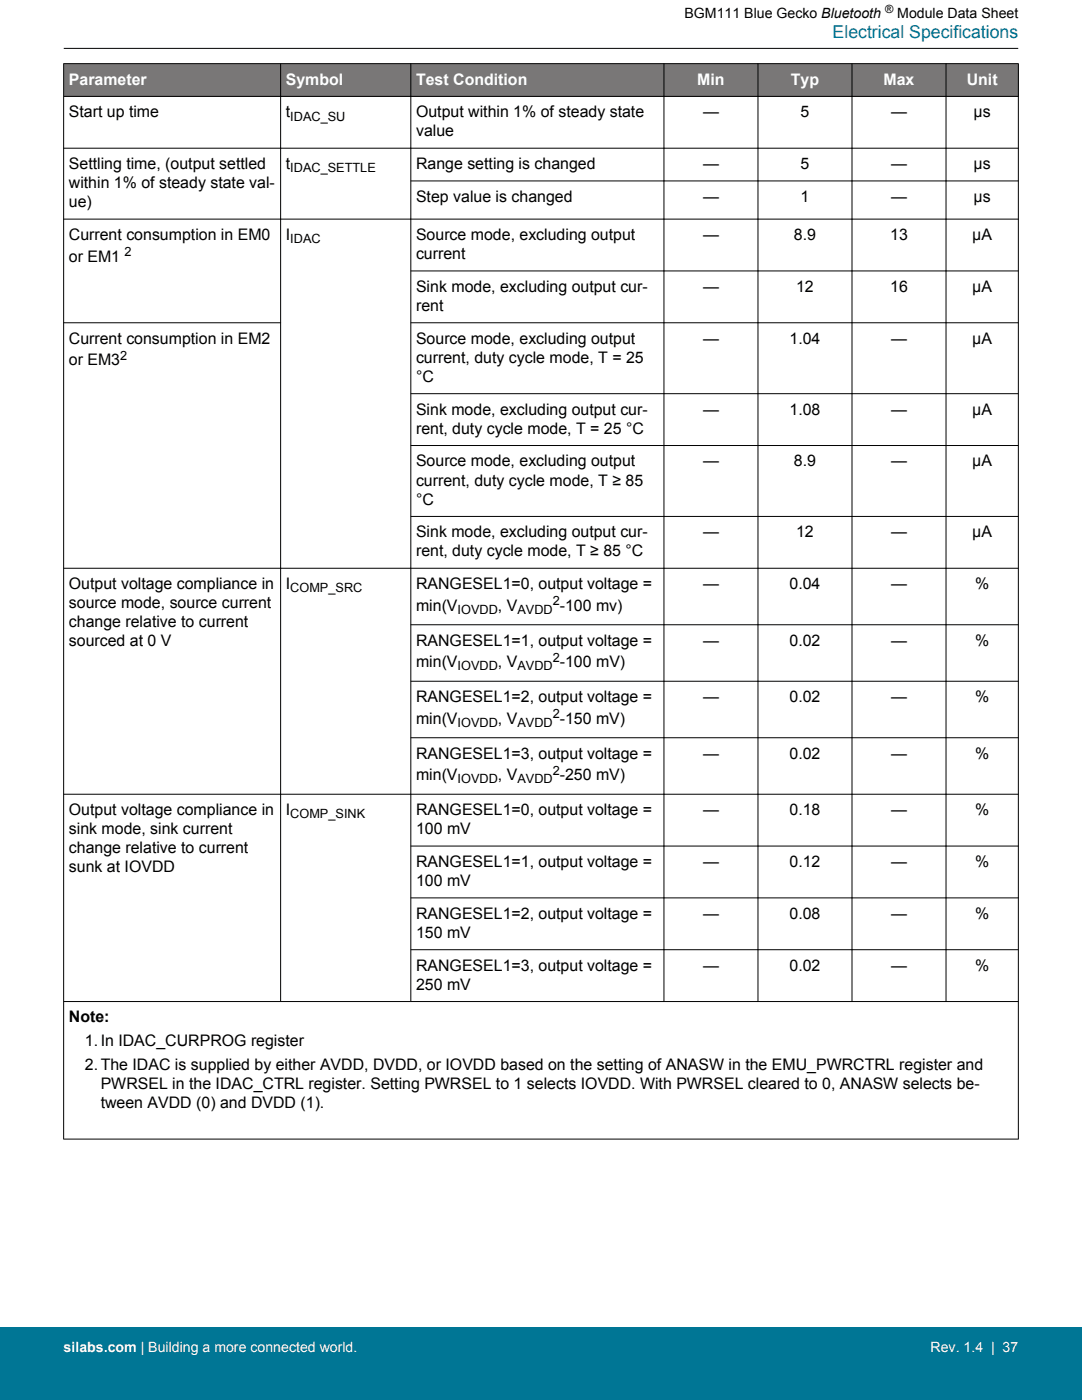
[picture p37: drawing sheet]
<svg xmlns="http://www.w3.org/2000/svg" width="216mm" height="279mm" viewBox="0 0 216 279" stroke-linecap="round" stroke-linejoin="round" font-family="sans-serif">
<defs><g id="words">
<text font-size="3.5" fill="#007695" x="166.1" y="7.5">Electrical Specifications</text>
<g font-size="3.2" fill="#fff">
<text x="13.7" y="16.9">Parameter</text>
<text x="57" y="16.9">Symbol</text>
<text x="83" y="16.9">Test Condition</text>
<text x="139.1" y="16.9">Min</text>
<text x="157.8" y="16.9">Typ</text>
<text x="176.3" y="16.9">Max</text>
<text x="192.9" y="16.9">Unit</text>
</g>
<g font-size="3.2">
<text x="13.7" y="23.4">Start up time</text>
<text x="57" y="23.4">t</text>
<text x="83" y="23.4">Output within 1% of steady state</text>
<text x="140.3" y="23.4">—</text>
<text x="159.7" y="23.4">5</text>
<text x="177.8" y="23.4">—</text>
<text x="194.3" y="23.4">μs</text>
<text x="83" y="27.2">value</text>
<text x="13.7" y="33.8">Settling time, (output settled</text>
<text x="57" y="33.8">t</text>
<text x="83" y="33.8">Range setting is changed</text>
<text x="140.3" y="33.8">—</text>
<text x="159.7" y="33.8">5</text>
<text x="177.8" y="33.8">—</text>
<text x="194.3" y="33.8">μs</text>
<text x="13.7" y="37.6">within 1% of steady state val-</text>
<text x="13.7" y="41.4">ue)</text>
<text x="83" y="40.3">Step value is changed</text>
<text x="140.3" y="40.3">—</text>
<text x="159.7" y="40.3">1</text>
<text x="177.8" y="40.3">—</text>
<text x="194.3" y="40.3">μs</text>
<text x="13.7" y="47.9">Current consumption in EM0</text>
<text x="57" y="47.9">I</text>
<text x="83" y="47.9">Source mode, excluding output</text>
<text x="140.3" y="47.9">—</text>
<text x="158.4" y="47.9">8.9</text>
<text x="177.6" y="47.9">13</text>
<text x="194" y="47.9">μA</text>
<text x="13.7" y="52.2">or EM1</text>
<text x="83" y="51.7">current</text>
<text x="83" y="58.3">Sink mode, excluding output cur-</text>
<text x="140.3" y="58.3">—</text>
<text x="158.9" y="58.3">12</text>
<text x="177.6" y="58.3">16</text>
<text x="194" y="58.3">μA</text>
<text x="83" y="62.1">rent</text>
<text x="13.7" y="68.6">Current consumption in EM2</text>
<text x="83" y="68.6">Source mode, excluding output</text>
<text x="140.3" y="68.6">—</text>
<text x="157.5" y="68.6">1.04</text>
<text x="177.8" y="68.6">—</text>
<text x="194" y="68.6">μA</text>
<text x="13.7" y="72.9">or EM3</text>
<text x="83" y="72.4">current, duty cycle mode, T = 25</text>
<text x="83" y="76.2">°C</text>
<text x="83" y="82.8">Sink mode, excluding output cur-</text>
<text x="140.3" y="82.8">—</text>
<text x="157.5" y="82.8">1.08</text>
<text x="177.8" y="82.8">—</text>
<text x="194" y="82.8">μA</text>
<text x="83" y="86.6">rent, duty cycle mode, T = 25 °C</text>
<text x="83" y="93.1">Source mode, excluding output</text>
<text x="140.3" y="93.1">—</text>
<text x="158.4" y="93.1">8.9</text>
<text x="177.8" y="93.1">—</text>
<text x="194" y="93.1">μA</text>
<text x="83" y="96.9">current, duty cycle mode, T ≥ 85</text>
<text x="83" y="100.7">°C</text>
<text x="83" y="107.2">Sink mode, excluding output cur-</text>
<text x="140.3" y="107.2">—</text>
<text x="158.9" y="107.2">12</text>
<text x="177.8" y="107.2">—</text>
<text x="194" y="107.2">μA</text>
<text x="83" y="111.1">rent, duty cycle mode, T ≥ 85 °C</text>
<text x="13.7" y="117.6">Output voltage compliance in</text>
<text x="57" y="117.6">I</text>
<text x="83" y="117.6">RANGESEL1=0, output voltage =</text>
<text x="140.3" y="117.6">—</text>
<text x="157.5" y="117.6">0.04</text>
<text x="177.8" y="117.6">—</text>
<text x="194.6" y="117.6">%</text>
<text x="13.7" y="121.4">source mode, source current</text>
<text x="13.7" y="125.2">change relative to current</text>
<text x="83" y="121.9">min(V</text>
<text x="99.4" y="121.9">, V</text>
<text x="111.7" y="121.9">-100 mv)</text>
<text x="13.7" y="129">sourced at 0 V</text>
<text x="83" y="128.9">RANGESEL1=1, output voltage =</text>
<text x="140.3" y="128.9">—</text>
<text x="157.5" y="128.9">0.02</text>
<text x="177.8" y="128.9">—</text>
<text x="194.6" y="128.9">%</text>
<text x="83" y="133.2">min(V</text>
<text x="99.4" y="133.2">, V</text>
<text x="111.7" y="133.2">-100 mV)</text>
<text x="83" y="140.1">RANGESEL1=2, output voltage =</text>
<text x="140.3" y="140.1">—</text>
<text x="157.5" y="140.1">0.02</text>
<text x="177.8" y="140.1">—</text>
<text x="194.6" y="140.1">%</text>
<text x="83" y="144.4">min(V</text>
<text x="99.4" y="144.4">, V</text>
<text x="111.7" y="144.4">-150 mV)</text>
<text x="83" y="151.4">RANGESEL1=3, output voltage =</text>
<text x="83" y="155.7">min(V</text>
<text x="99.4" y="155.7">, V</text>
<text x="111.7" y="155.7">-250 mV)</text>
<text x="140.3" y="151.4">—</text>
<text x="157.5" y="151.4">0.02</text>
<text x="177.8" y="151.4">—</text>
<text x="194.6" y="151.4">%</text>
<text x="13.7" y="162.7">Output voltage compliance in</text>
<text x="13.7" y="166.5">sink mode, sink current</text>
<text x="57" y="162.7">I</text>
<text x="83" y="162.7">RANGESEL1=0, output voltage =</text>
<text x="83" y="166.5">100 mV</text>
<text x="140.3" y="162.7">—</text>
<text x="157.5" y="162.7">0.18</text>
<text x="177.8" y="162.7">—</text>
<text x="194.6" y="162.7">%</text>
<text x="13.7" y="170.3">change relative to current</text>
<text x="83" y="173">RANGESEL1=1, output voltage =</text>
<text x="140.3" y="173">—</text>
<text x="157.5" y="173">0.12</text>
<text x="177.8" y="173">—</text>
<text x="194.6" y="173">%</text>
<text x="13.7" y="174.1">sunk at IOVDD</text>
<text x="83" y="176.8">100 mV</text>
<text x="83" y="183.4">RANGESEL1=2, output voltage =</text>
<text x="140.3" y="183.4">—</text>
<text x="157.5" y="183.4">0.08</text>
<text x="177.8" y="183.4">—</text>
<text x="194.6" y="183.4">%</text>
<text x="83" y="187.2">150 mV</text>
<text x="83" y="193.7">RANGESEL1=3, output voltage =</text>
<text x="83" y="197.5">250 mV</text>
<text x="140.3" y="193.7">—</text>
<text x="157.5" y="193.7">0.02</text>
<text x="177.8" y="193.7">—</text>
<text x="194.6" y="193.7">%</text>
<text x="13.7" y="204.1">Note:</text>
<text x="16.9" y="208.8">1.In IDAC_CURPROG register</text>
<text x="16.9" y="213.5">2.The IDAC is supplied by either AVDD, DVDD, or IOVDD based on the setting of ANASW in the EMU_PWRCTRL register and</text>
<text x="20.1" y="217.4">PWRSEL in the IDAC_CTRL register. Setting PWRSEL to 1 selects IOVDD. With PWRSEL cleared to 0, ANASW selects be-</text>
<text x="20.1" y="221.2">tween AVDD (0) and DVDD (1).</text>
</g>
<g font-size="2.8">
<text x="136.6" y="3.5">BGM111 Blue Gecko Bluetooth</text>
<text x="179" y="3.5">Module Data Sheet</text>
</g>
<g font-size="2.8" fill="#fff">
<text x="12.7" y="269.9">silabs.com | Building a more connected world.</text>
<text x="185.7" y="269.9">Rev. 1.4 | 37</text>
</g>
<g font-size="2.5">
<text x="57.9" y="24">IDAC_SU</text>
<text x="57.9" y="34.4">IDAC_SETTLE</text>
<text x="24.9" y="51.2">2</text>
<text x="57.9" y="48.5">IDAC</text>
<text x="24" y="71.8">2</text>
<text x="57.9" y="118.2">COMP_SRC</text>
<text x="91.3" y="122.5">IOVDD</text>
<text x="103.2" y="122.5">AVDD</text>
<text x="110.3" y="120.8">2</text>
<text x="91.3" y="133.8">IOVDD</text>
<text x="103.2" y="133.8">AVDD</text>
<text x="110.3" y="132.1">2</text>
<text x="110.3" y="143.4">2</text>
<text x="91.3" y="145.1">IOVDD</text>
<text x="103.2" y="145.1">AVDD</text>
<text x="110.3" y="154.7">2</text>
<text x="91.3" y="156.4">IOVDD</text>
<text x="103.2" y="156.4">AVDD</text>
<text x="57.9" y="163.3">COMP_SINK</text>
</g>
<text font-size="2.3" x="176.6" y="2.6">®</text>
</g></defs>
<g fill="#797777">
<path d="M12.7 12.7h190.5v6.5h-190.5z" fill-rule="evenodd"/>
<path d="M12.7 12.7h190.5v6.5h-190.5z" fill-rule="evenodd"/>
</g>
<g fill="none" stroke="#000" stroke-width=".2">
<path d="M12.7 12.7h190.5M12.7 19.2h190.5M12.7 12.7v214.7M12.7 9.7h190.5M56 12.7v187.2M82 12.7v187.2M132.5 12.7v187.2M151.2 12.7v187.2M170 12.7v187.2M188.8 12.7v187.2M203.2 12.7v214.7M12.7 29.6h190.5"/>
<path d="M81.9 36.1h121.3M81.9 54.1h121.3M203.2 43.7h-190.5M12.7 64.4h43.3M81.9 64.4h121.3M81.9 78.6h121.3M81.9 88.9h121.3M12.7 113.4h190.5M81.9 103.1h121.3M81.9 124.7h121.3M81.9 136h121.3M81.9 147.2h121.3"/>
<path d="M203.2 158.5h-190.5M81.9 168.9h121.3M81.9 179.2h121.3M81.9 189.5h121.3M203.2 199.9h-190.5M12.7 227.3h190.5"/>
</g>
<path d="M0 264.9h215.9v14.5h-215.9z" fill="#007695"/>
<use href="#words"/>
</svg>
